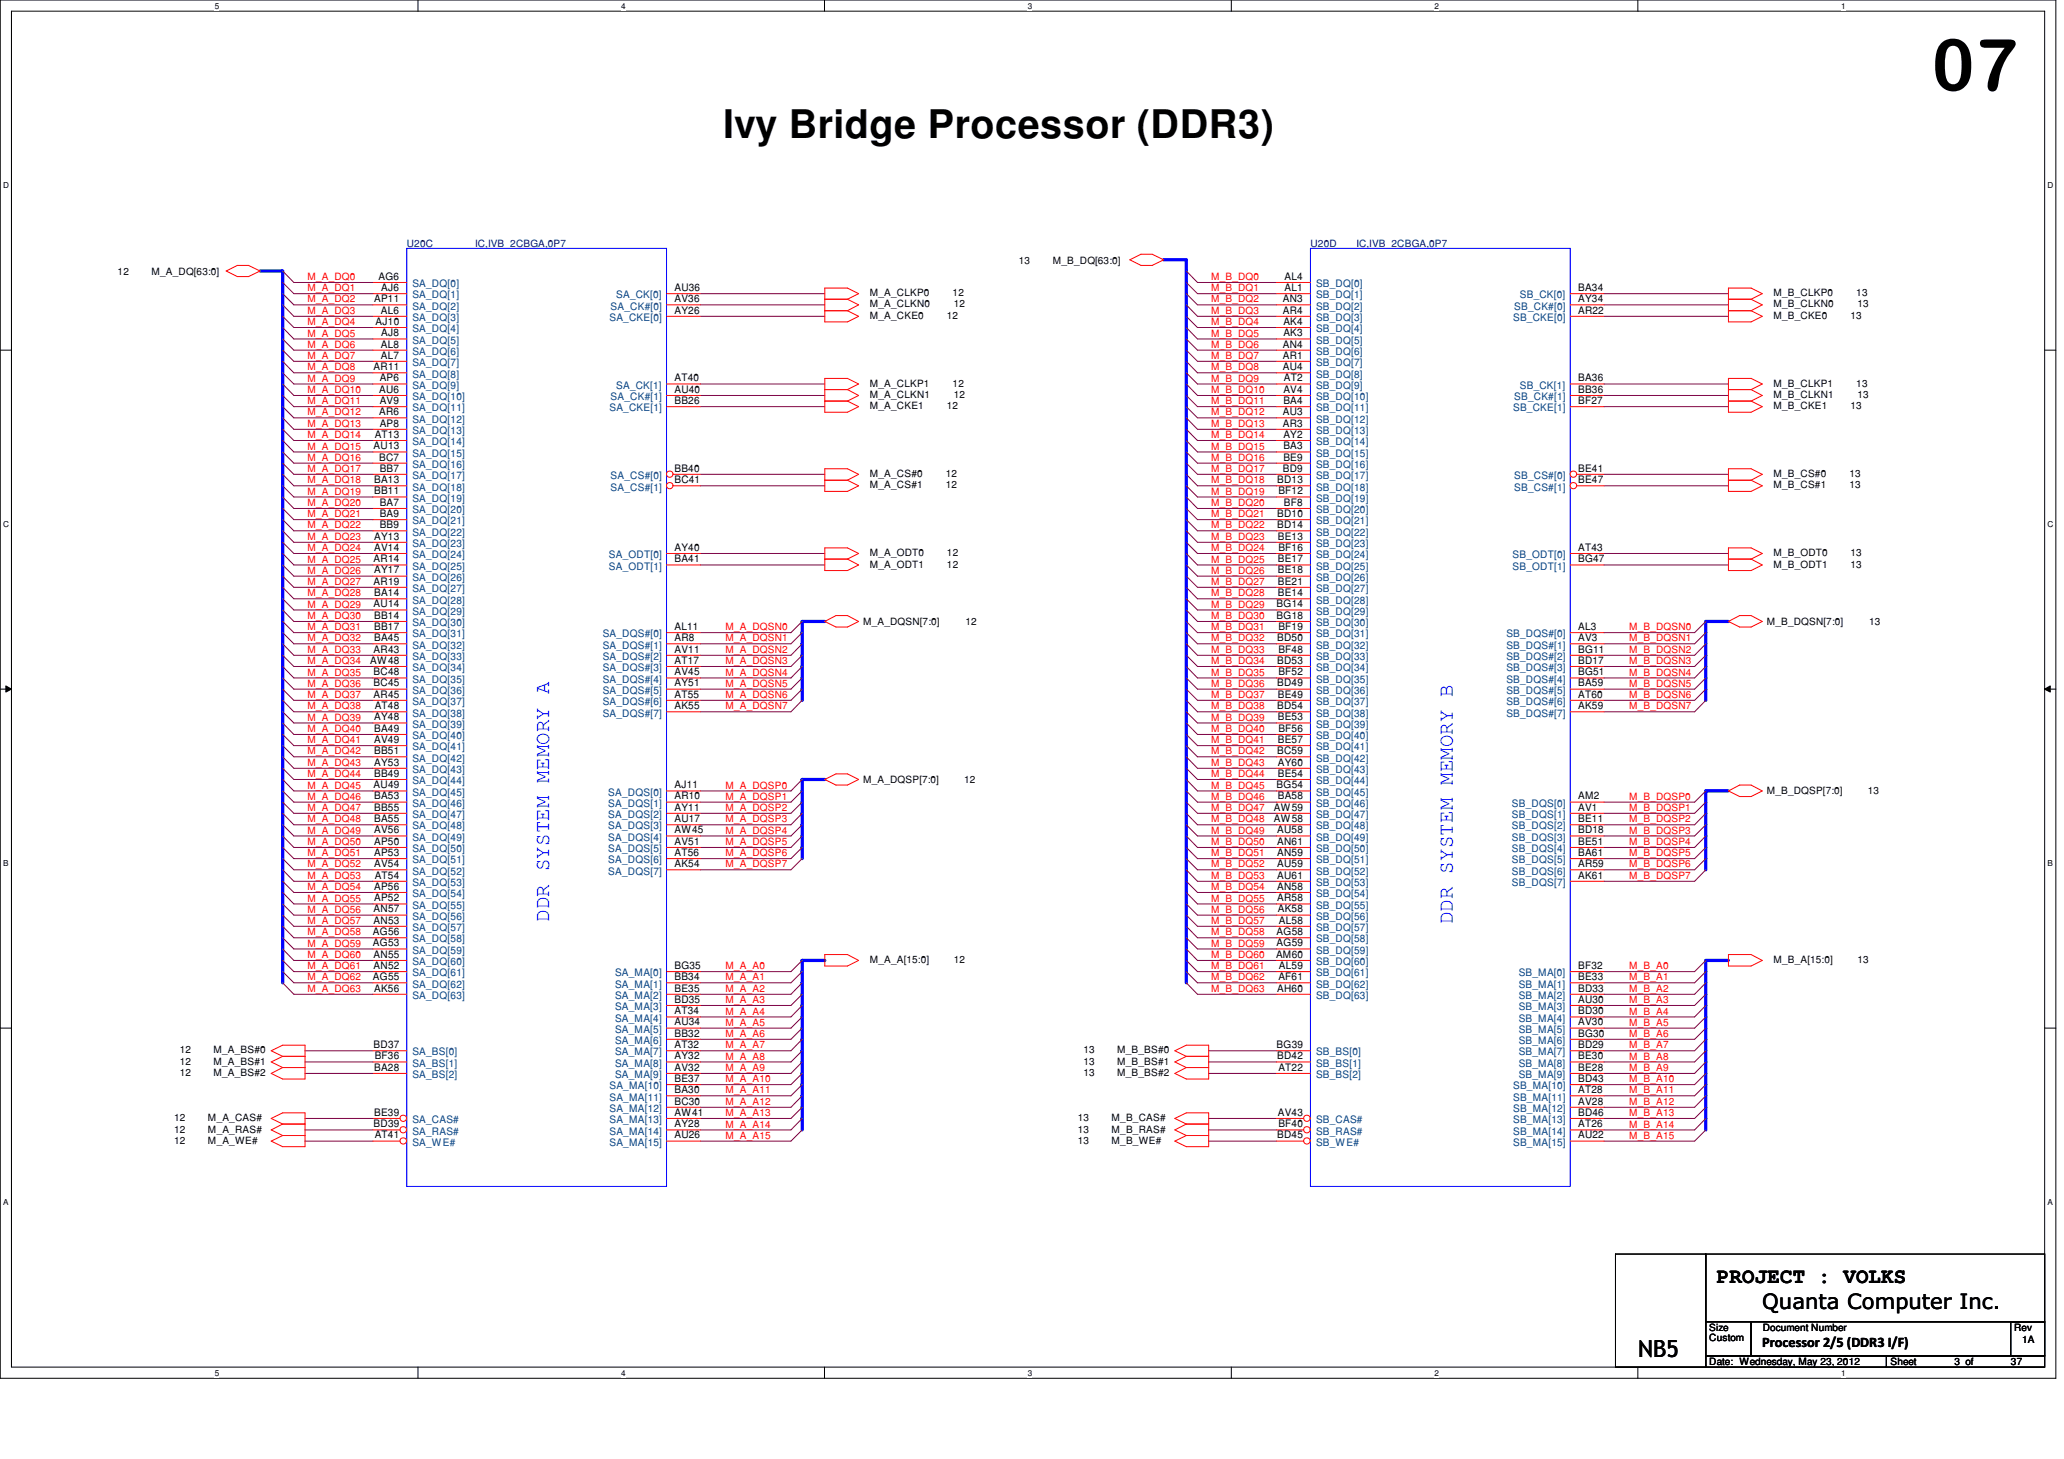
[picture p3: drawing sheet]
<svg xmlns="http://www.w3.org/2000/svg" width="297mm" height="210mm" viewBox="0 0 297 210" stroke-linecap="round" stroke-linejoin="round" font-family="sans-serif">
<defs><g id="words">
<text font-size="10.4" x="278" y="13">07</text>
<text font-size="5.7" x="104.1" y="19.9">Ivy Bridge Processor (DDR3)</text>
<text font-size="3.4" x="235.7" y="195.2">NB5</text>
<g font-size="3" fill="#00f">
<text x="79" y="132.6" transform="rotate(-90 79 132.6)">DDR SYSTEM MEMORY A</text>
<text x="209.1" y="133" transform="rotate(-90 209.1 133)">DDR SYSTEM MEMORY B</text>
</g>
<g font-size="3">
<text x="247.1" y="184.6">PROJECT : VOLKS</text>
<text x="253.6" y="188.3">Quanta Computer Inc.</text>
</g>
<text font-size="2.1" x="253.6" y="193.8">Processor 2/5 (DDR3 I/F)</text>
<g font-size="1.5">
<text x="54.5" y="40.3">AG6</text>
<text x="54.9" y="41.9">AJ6</text>
<text x="97.1" y="41.9">AU36</text>
<text x="184.9" y="40.3">AL4</text>
<text x="184.9" y="41.9">AL1</text>
<text x="227.1" y="41.9">BA34</text>
<text x="53.8" y="43.5">AP11</text>
<text x="54.1" y="46.7">AJ10</text>
<text x="54.8" y="45.1">AL6</text>
<text x="97.1" y="43.5">AV36</text>
<text x="97.1" y="45.1">AY26</text>
<text x="184.6" y="43.5">AN3</text>
<text x="184.6" y="45.1">AR4</text>
<text x="184.7" y="46.7">AK4</text>
<text x="227.1" y="43.5">AY34</text>
<text x="227.1" y="45.1">AR22</text>
<text x="53.8" y="53.3">AR11</text>
<text x="54.8" y="50">AL8</text>
<text x="54.8" y="51.6">AL7</text>
<text x="54.9" y="48.4">AJ8</text>
<text x="184.6" y="50">AN4</text>
<text x="184.6" y="51.6">AR1</text>
<text x="184.6" y="53.3">AU4</text>
<text x="184.7" y="48.4">AK3</text>
<text x="54.6" y="56.5">AU6</text>
<text x="54.6" y="59.7">AR6</text>
<text x="54.6" y="54.9">AP6</text>
<text x="54.6" y="58.1">AV9</text>
<text x="97.1" y="54.9">AT40</text>
<text x="97.1" y="56.5">AU40</text>
<text x="97.1" y="58.1">BB26</text>
<text x="184.6" y="59.7">AU3</text>
<text x="184.7" y="56.5">AV4</text>
<text x="184.7" y="58.1">BA4</text>
<text x="184.8" y="54.9">AT2</text>
<text x="227.1" y="54.9">BA36</text>
<text x="227.1" y="56.5">BB36</text>
<text x="227.1" y="58.1">BF27</text>
<text x="53.8" y="64.6">AU13</text>
<text x="53.9" y="63">AT13</text>
<text x="54.6" y="61.4">AP8</text>
<text x="184.6" y="61.4">AR3</text>
<text x="184.7" y="63">AY2</text>
<text x="184.7" y="64.6">BA3</text>
<text x="53.8" y="69.5">BA13</text>
<text x="53.8" y="71.1">BB11</text>
<text x="54.6" y="66.3">BC7</text>
<text x="54.6" y="67.9">BB7</text>
<text x="97.1" y="67.9">BB40</text>
<text x="97.1" y="69.5">BC41</text>
<text x="183.8" y="69.5">BD13</text>
<text x="184" y="71.1">BF12</text>
<text x="184.6" y="67.9">BD9</text>
<text x="184.7" y="66.3">BE9</text>
<text x="227.1" y="67.9">BE41</text>
<text x="227.1" y="69.5">BE47</text>
<text x="53.8" y="77.6">AY13</text>
<text x="54.6" y="72.8">BA7</text>
<text x="54.6" y="74.4">BA9</text>
<text x="54.6" y="76">BB9</text>
<text x="183.8" y="74.4">BD10</text>
<text x="183.8" y="76">BD14</text>
<text x="183.9" y="77.6">BE13</text>
<text x="184.8" y="72.8">BF8</text>
<text x="53.8" y="80.9">AR14</text>
<text x="53.8" y="79.2">AV14</text>
<text x="53.8" y="82.5">AY17</text>
<text x="97.1" y="79.2">AY40</text>
<text x="97.1" y="80.9">BA41</text>
<text x="183.9" y="80.9">BE17</text>
<text x="183.9" y="82.5">BE18</text>
<text x="184" y="79.2">BF16</text>
<text x="227.1" y="79.2">AT43</text>
<text x="227.1" y="80.9">BG47</text>
<text x="53.8" y="84.1">AR19</text>
<text x="53.8" y="87.4">AU14</text>
<text x="53.8" y="85.8">BA14</text>
<text x="53.8" y="89">BB14</text>
<text x="183.7" y="87.4">BG14</text>
<text x="183.7" y="89">BG18</text>
<text x="183.9" y="84.1">BE21</text>
<text x="183.9" y="85.8">BE14</text>
<text x="53.3" y="95.5">AW48</text>
<text x="53.8" y="93.9">AR43</text>
<text x="53.8" y="90.6">BB17</text>
<text x="53.8" y="92.2">BA45</text>
<text x="97.1" y="90.6">AL11</text>
<text x="97.1" y="92.2">AR8</text>
<text x="97.1" y="93.9">AV11</text>
<text x="97.1" y="95.5">AT17</text>
<text x="183.8" y="92.2">BD50</text>
<text x="183.8" y="95.5">BD53</text>
<text x="184" y="90.6">BF19</text>
<text x="184" y="93.9">BF48</text>
<text x="227.1" y="90.6">AL3</text>
<text x="227.1" y="92.2">AV3</text>
<text x="227.1" y="93.9">BG11</text>
<text x="227.1" y="95.5">BD17</text>
<text x="53.8" y="97.2">BC48</text>
<text x="53.8" y="98.8">BC45</text>
<text x="53.8" y="100.4">AR45</text>
<text x="97.1" y="97.2">AV45</text>
<text x="97.1" y="98.8">AY51</text>
<text x="97.1" y="100.4">AT55</text>
<text x="183.8" y="98.8">BD49</text>
<text x="183.9" y="100.4">BE49</text>
<text x="184" y="97.2">BF52</text>
<text x="227.1" y="97.2">BG51</text>
<text x="227.1" y="98.8">BA59</text>
<text x="227.1" y="100.4">AT60</text>
<text x="53.8" y="103.6">AY48</text>
<text x="53.8" y="105.3">BA49</text>
<text x="53.8" y="106.9">AV49</text>
<text x="53.9" y="102">AT48</text>
<text x="97.1" y="102">AK55</text>
<text x="183.8" y="102">BD54</text>
<text x="183.9" y="103.6">BE53</text>
<text x="183.9" y="106.9">BE57</text>
<text x="184" y="105.3">BF56</text>
<text x="227.1" y="102">AK59</text>
<text x="53.8" y="113.4">AU49</text>
<text x="53.8" y="108.5">BB51</text>
<text x="53.8" y="110.2">AY53</text>
<text x="53.8" y="111.8">BB49</text>
<text x="97.1" y="113.4">AJ11</text>
<text x="183.7" y="113.4">BG54</text>
<text x="183.8" y="108.5">BC59</text>
<text x="183.9" y="110.2">AY60</text>
<text x="183.9" y="111.8">BE54</text>
<text x="53.8" y="115">BA53</text>
<text x="53.8" y="116.6">BB55</text>
<text x="53.8" y="118.3">BA55</text>
<text x="53.8" y="119.9">AV56</text>
<text x="97.1" y="115">AR10</text>
<text x="97.1" y="116.6">AY11</text>
<text x="97.1" y="118.3">AU17</text>
<text x="97.1" y="119.9">AW45</text>
<text x="183.3" y="116.6">AW59</text>
<text x="183.3" y="118.3">AW58</text>
<text x="183.8" y="119.9">AU58</text>
<text x="183.9" y="115">BA58</text>
<text x="227.1" y="115">AM2</text>
<text x="227.1" y="116.6">AV1</text>
<text x="227.1" y="118.3">BE11</text>
<text x="227.1" y="119.9">BD18</text>
<text x="53.8" y="121.5">AP50</text>
<text x="53.8" y="123.1">AP53</text>
<text x="53.8" y="124.8">AV54</text>
<text x="97.1" y="121.5">AV51</text>
<text x="97.1" y="123.1">AT56</text>
<text x="97.1" y="124.8">AK54</text>
<text x="183.8" y="121.5">AN61</text>
<text x="183.8" y="123.1">AN59</text>
<text x="183.8" y="124.8">AU59</text>
<text x="227.1" y="121.5">BE51</text>
<text x="227.1" y="123.1">BA61</text>
<text x="227.1" y="124.8">AR59</text>
<text x="53.8" y="131.3">AN57</text>
<text x="53.8" y="128">AP56</text>
<text x="53.8" y="129.7">AP52</text>
<text x="53.9" y="126.4">AT54</text>
<text x="183.8" y="126.4">AU61</text>
<text x="183.8" y="128">AN58</text>
<text x="183.8" y="129.7">AR58</text>
<text x="183.9" y="131.3">AK58</text>
<text x="227.1" y="126.4">AK61</text>
<text x="53.7" y="134.5">AG56</text>
<text x="53.7" y="136.1">AG53</text>
<text x="53.8" y="132.9">AN53</text>
<text x="53.8" y="137.8">AN55</text>
<text x="183.6" y="137.8">AM60</text>
<text x="183.7" y="134.5">AG58</text>
<text x="183.7" y="136.1">AG59</text>
<text x="184.1" y="132.9">AL58</text>
<text x="53.7" y="141">AG55</text>
<text x="53.8" y="139.4">AN52</text>
<text x="53.8" y="142.7">AK56</text>
<text x="97.1" y="139.4">BG35</text>
<text x="97.1" y="141">BB34</text>
<text x="97.1" y="142.7">BE35</text>
<text x="183.8" y="142.7">AH60</text>
<text x="184" y="141">AF61</text>
<text x="184.1" y="139.4">AL59</text>
<text x="227.1" y="139.4">BF32</text>
<text x="227.1" y="141">BE33</text>
<text x="227.1" y="142.7">BD33</text>
<text x="97.1" y="144.3">BD35</text>
<text x="97.1" y="145.9">AT34</text>
<text x="97.1" y="147.5">AU34</text>
<text x="97.1" y="149.1">BB32</text>
<text x="227.1" y="144.3">AU30</text>
<text x="227.1" y="145.9">BD30</text>
<text x="227.1" y="147.5">AV30</text>
<text x="227.1" y="149.1">BG30</text>
<text x="53.8" y="150.8">BD37</text>
<text x="53.8" y="154.1">BA28</text>
<text x="53.9" y="152.4">BF36</text>
<text x="97.1" y="150.8">AT32</text>
<text x="97.1" y="152.4">AY32</text>
<text x="97.1" y="154.1">AV32</text>
<text x="97.1" y="155.7">BE37</text>
<text x="183.7" y="150.8">BG39</text>
<text x="183.8" y="152.4">BD42</text>
<text x="184" y="154.1">AT22</text>
<text x="227.1" y="150.8">BD29</text>
<text x="227.1" y="152.4">BE30</text>
<text x="227.1" y="154.1">BE28</text>
<text x="227.1" y="155.7">BD43</text>
<text x="53.8" y="160.5">BE39</text>
<text x="97.1" y="157.3">BA30</text>
<text x="97.1" y="158.9">BC30</text>
<text x="97.1" y="160.5">AW41</text>
<text x="183.9" y="160.5">AV43</text>
<text x="227.1" y="157.3">AT28</text>
<text x="227.1" y="158.9">AV28</text>
<text x="227.1" y="160.5">BD46</text>
<text x="53.8" y="162.2">BD39</text>
<text x="53.9" y="163.8">AT41</text>
<text x="97.1" y="162.2">AY28</text>
<text x="97.1" y="163.8">AU26</text>
<text x="183.8" y="163.8">BD45</text>
<text x="184" y="162.2">BF40</text>
<text x="227.1" y="162.2">AT26</text>
<text x="227.1" y="163.8">AU22</text>
</g>
<g font-size="1.5" fill="#003f7f">
<text x="59.3" y="41.3">SA_DQ[0]</text>
<text x="189.4" y="41.3">SB_DQ[0]</text>
<text x="59.3" y="42.9">SA_DQ[1]</text>
<text x="59.3" y="44.5">SA_DQ[2]</text>
<text x="59.3" y="46.2">SA_DQ[3]</text>
<text x="59.3" y="47.8">SA_DQ[4]</text>
<text x="87.7" y="46.2">SA_CKE[0]</text>
<text x="87.9" y="44.5">SA_CK#[0]</text>
<text x="88.7" y="42.9">SA_CK[0]</text>
<text x="189.4" y="42.9">SB_DQ[1]</text>
<text x="189.4" y="44.5">SB_DQ[2]</text>
<text x="189.4" y="46.2">SB_DQ[3]</text>
<text x="189.4" y="47.8">SB_DQ[4]</text>
<text x="217.8" y="46.2">SB_CKE[0]</text>
<text x="217.9" y="44.5">SB_CK#[0]</text>
<text x="218.7" y="42.9">SB_CK[0]</text>
<text x="59.3" y="49.4">SA_DQ[5]</text>
<text x="59.3" y="51.1">SA_DQ[6]</text>
<text x="59.3" y="52.7">SA_DQ[7]</text>
<text x="189.4" y="49.4">SB_DQ[5]</text>
<text x="189.4" y="51.1">SB_DQ[6]</text>
<text x="189.4" y="52.7">SB_DQ[7]</text>
<text x="59.3" y="54.3">SA_DQ[8]</text>
<text x="59.3" y="55.9">SA_DQ[9]</text>
<text x="59.3" y="57.6">SA_DQ[10]</text>
<text x="59.3" y="59.2">SA_DQ[11]</text>
<text x="87.7" y="59.2">SA_CKE[1]</text>
<text x="87.9" y="57.6">SA_CK#[1]</text>
<text x="88.7" y="55.9">SA_CK[1]</text>
<text x="189.4" y="54.3">SB_DQ[8]</text>
<text x="189.4" y="55.9">SB_DQ[9]</text>
<text x="189.4" y="57.6">SB_DQ[10]</text>
<text x="189.4" y="59.2">SB_DQ[11]</text>
<text x="217.8" y="59.2">SB_CKE[1]</text>
<text x="217.9" y="57.6">SB_CK#[1]</text>
<text x="218.7" y="55.9">SB_CK[1]</text>
<text x="59.3" y="60.8">SA_DQ[12]</text>
<text x="59.3" y="62.4">SA_DQ[13]</text>
<text x="59.3" y="64.1">SA_DQ[14]</text>
<text x="59.3" y="65.7">SA_DQ[15]</text>
<text x="189.4" y="60.8">SB_DQ[12]</text>
<text x="189.4" y="62.4">SB_DQ[13]</text>
<text x="189.4" y="64.1">SB_DQ[14]</text>
<text x="189.4" y="65.7">SB_DQ[15]</text>
<text x="59.3" y="67.3">SA_DQ[16]</text>
<text x="59.3" y="68.9">SA_DQ[17]</text>
<text x="59.3" y="70.6">SA_DQ[18]</text>
<text x="87.9" y="68.9">SA_CS#[0]</text>
<text x="87.9" y="70.6">SA_CS#[1]</text>
<text x="189.4" y="67.3">SB_DQ[16]</text>
<text x="189.4" y="68.9">SB_DQ[17]</text>
<text x="189.4" y="70.6">SB_DQ[18]</text>
<text x="217.9" y="68.9">SB_CS#[0]</text>
<text x="217.9" y="70.6">SB_CS#[1]</text>
<text x="59.3" y="72.2">SA_DQ[19]</text>
<text x="59.3" y="73.8">SA_DQ[20]</text>
<text x="59.3" y="75.4">SA_DQ[21]</text>
<text x="59.3" y="77">SA_DQ[22]</text>
<text x="189.4" y="72.2">SB_DQ[19]</text>
<text x="189.4" y="73.8">SB_DQ[20]</text>
<text x="189.4" y="75.4">SB_DQ[21]</text>
<text x="189.4" y="77">SB_DQ[22]</text>
<text x="59.3" y="78.7">SA_DQ[23]</text>
<text x="59.3" y="80.3">SA_DQ[24]</text>
<text x="59.3" y="82">SA_DQ[25]</text>
<text x="59.3" y="83.6">SA_DQ[26]</text>
<text x="87.6" y="80.3">SA_ODT[0]</text>
<text x="87.6" y="82">SA_ODT[1]</text>
<text x="189.4" y="78.7">SB_DQ[23]</text>
<text x="189.4" y="80.3">SB_DQ[24]</text>
<text x="189.4" y="82">SB_DQ[25]</text>
<text x="189.4" y="83.6">SB_DQ[26]</text>
<text x="217.7" y="80.3">SB_ODT[0]</text>
<text x="217.7" y="82">SB_ODT[1]</text>
<text x="59.3" y="85.2">SA_DQ[27]</text>
<text x="59.3" y="86.8">SA_DQ[28]</text>
<text x="59.3" y="88.4">SA_DQ[29]</text>
<text x="189.4" y="85.2">SB_DQ[27]</text>
<text x="189.4" y="86.8">SB_DQ[28]</text>
<text x="189.4" y="88.4">SB_DQ[29]</text>
<text x="59.3" y="90.1">SA_DQ[30]</text>
<text x="59.3" y="91.7">SA_DQ[31]</text>
<text x="59.3" y="93.3">SA_DQ[32]</text>
<text x="59.3" y="95">SA_DQ[33]</text>
<text x="86.7" y="91.7">SA_DQS#[0]</text>
<text x="86.7" y="93.3">SA_DQS#[1]</text>
<text x="86.7" y="95">SA_DQS#[2]</text>
<text x="189.4" y="90.1">SB_DQ[30]</text>
<text x="189.4" y="91.7">SB_DQ[31]</text>
<text x="189.4" y="93.3">SB_DQ[32]</text>
<text x="189.4" y="95">SB_DQ[33]</text>
<text x="216.8" y="91.7">SB_DQS#[0]</text>
<text x="216.8" y="93.3">SB_DQS#[1]</text>
<text x="216.8" y="95">SB_DQS#[2]</text>
<text x="59.3" y="96.6">SA_DQ[34]</text>
<text x="59.3" y="98.2">SA_DQ[35]</text>
<text x="59.3" y="99.8">SA_DQ[36]</text>
<text x="59.3" y="101.4">SA_DQ[37]</text>
<text x="86.7" y="98.2">SA_DQS#[4]</text>
<text x="86.7" y="99.8">SA_DQS#[5]</text>
<text x="86.7" y="101.4">SA_DQS#[6]</text>
<text x="86.7" y="96.6">SA_DQS#[3]</text>
<text x="189.4" y="96.6">SB_DQ[34]</text>
<text x="189.4" y="98.2">SB_DQ[35]</text>
<text x="189.4" y="99.8">SB_DQ[36]</text>
<text x="189.4" y="101.4">SB_DQ[37]</text>
<text x="216.8" y="98.2">SB_DQS#[4]</text>
<text x="216.8" y="99.8">SB_DQS#[5]</text>
<text x="216.8" y="101.4">SB_DQS#[6]</text>
<text x="216.8" y="96.6">SB_DQS#[3]</text>
<text x="59.3" y="103.1">SA_DQ[38]</text>
<text x="59.3" y="104.7">SA_DQ[39]</text>
<text x="59.3" y="106.3">SA_DQ[40]</text>
<text x="59.3" y="108">SA_DQ[41]</text>
<text x="86.7" y="103.1">SA_DQS#[7]</text>
<text x="189.4" y="103.1">SB_DQ[38]</text>
<text x="189.4" y="104.7">SB_DQ[39]</text>
<text x="189.4" y="106.3">SB_DQ[40]</text>
<text x="189.4" y="108">SB_DQ[41]</text>
<text x="216.8" y="103.1">SB_DQS#[7]</text>
<text x="59.3" y="109.6">SA_DQ[42]</text>
<text x="59.3" y="111.2">SA_DQ[43]</text>
<text x="59.3" y="112.8">SA_DQ[44]</text>
<text x="189.4" y="109.6">SB_DQ[42]</text>
<text x="189.4" y="111.2">SB_DQ[43]</text>
<text x="189.4" y="112.8">SB_DQ[44]</text>
<text x="59.3" y="114.5">SA_DQ[45]</text>
<text x="59.3" y="116.1">SA_DQ[46]</text>
<text x="59.3" y="117.7">SA_DQ[47]</text>
<text x="59.3" y="119.3">SA_DQ[48]</text>
<text x="87.5" y="114.5">SA_DQS[0]</text>
<text x="87.5" y="116.1">SA_DQS[1]</text>
<text x="87.5" y="117.7">SA_DQS[2]</text>
<text x="87.5" y="119.3">SA_DQS[3]</text>
<text x="189.4" y="114.5">SB_DQ[45]</text>
<text x="189.4" y="116.1">SB_DQ[46]</text>
<text x="189.4" y="117.7">SB_DQ[47]</text>
<text x="189.4" y="119.3">SB_DQ[48]</text>
<text x="217.6" y="116.1">SB_DQS[0]</text>
<text x="217.6" y="117.7">SB_DQS[1]</text>
<text x="217.6" y="119.3">SB_DQS[2]</text>
<text x="59.3" y="120.9">SA_DQ[49]</text>
<text x="59.3" y="122.6">SA_DQ[50]</text>
<text x="59.3" y="124.2">SA_DQ[51]</text>
<text x="59.3" y="125.8">SA_DQ[52]</text>
<text x="87.5" y="120.9">SA_DQS[4]</text>
<text x="87.5" y="122.6">SA_DQS[5]</text>
<text x="87.5" y="124.2">SA_DQS[6]</text>
<text x="87.5" y="125.8">SA_DQS[7]</text>
<text x="189.4" y="120.9">SB_DQ[49]</text>
<text x="189.4" y="122.6">SB_DQ[50]</text>
<text x="189.4" y="124.2">SB_DQ[51]</text>
<text x="189.4" y="125.8">SB_DQ[52]</text>
<text x="217.6" y="122.6">SB_DQS[4]</text>
<text x="217.6" y="124.2">SB_DQS[5]</text>
<text x="217.6" y="125.8">SB_DQS[6]</text>
<text x="217.6" y="120.9">SB_DQS[3]</text>
<text x="59.3" y="127.5">SA_DQ[53]</text>
<text x="59.3" y="129.1">SA_DQ[54]</text>
<text x="59.3" y="130.7">SA_DQ[55]</text>
<text x="189.4" y="127.5">SB_DQ[53]</text>
<text x="189.4" y="129.1">SB_DQ[54]</text>
<text x="189.4" y="130.7">SB_DQ[55]</text>
<text x="217.6" y="127.5">SB_DQS[7]</text>
<text x="59.3" y="132.3">SA_DQ[56]</text>
<text x="59.3" y="133.9">SA_DQ[57]</text>
<text x="59.3" y="135.6">SA_DQ[58]</text>
<text x="59.3" y="137.2">SA_DQ[59]</text>
<text x="189.4" y="132.3">SB_DQ[56]</text>
<text x="189.4" y="133.9">SB_DQ[57]</text>
<text x="189.4" y="135.6">SB_DQ[58]</text>
<text x="189.4" y="137.2">SB_DQ[59]</text>
<text x="59.3" y="138.9">SA_DQ[60]</text>
<text x="59.3" y="140.5">SA_DQ[61]</text>
<text x="59.3" y="142.1">SA_DQ[62]</text>
<text x="59.3" y="143.7">SA_DQ[63]</text>
<text x="88.5" y="140.5">SA_MA[0]</text>
<text x="88.5" y="142.1">SA_MA[1]</text>
<text x="88.5" y="143.7">SA_MA[2]</text>
<text x="189.4" y="138.9">SB_DQ[60]</text>
<text x="189.4" y="140.5">SB_DQ[61]</text>
<text x="189.4" y="142.1">SB_DQ[62]</text>
<text x="189.4" y="143.7">SB_DQ[63]</text>
<text x="218.6" y="140.5">SB_MA[0]</text>
<text x="218.6" y="142.1">SB_MA[1]</text>
<text x="218.6" y="143.7">SB_MA[2]</text>
<text x="88.5" y="145.3">SA_MA[3]</text>
<text x="88.5" y="147">SA_MA[4]</text>
<text x="88.5" y="148.6">SA_MA[5]</text>
<text x="218.6" y="145.3">SB_MA[3]</text>
<text x="218.6" y="147">SB_MA[4]</text>
<text x="218.6" y="148.6">SB_MA[5]</text>
<text x="59.3" y="151.8">SA_BS[0]</text>
<text x="59.3" y="153.5">SA_BS[1]</text>
<text x="59.3" y="155.1">SA_BS[2]</text>
<text x="88.5" y="150.2">SA_MA[6]</text>
<text x="88.5" y="151.8">SA_MA[7]</text>
<text x="88.5" y="153.5">SA_MA[8]</text>
<text x="88.5" y="155.1">SA_MA[9]</text>
<text x="189.4" y="151.8">SB_BS[0]</text>
<text x="189.4" y="153.5">SB_BS[1]</text>
<text x="189.4" y="155.1">SB_BS[2]</text>
<text x="218.6" y="150.2">SB_MA[6]</text>
<text x="218.6" y="151.8">SB_MA[7]</text>
<text x="218.6" y="153.5">SB_MA[8]</text>
<text x="218.6" y="155.1">SB_MA[9]</text>
<text x="59.3" y="161.6">SA_CAS#</text>
<text x="87.7" y="156.7">SA_MA[10]</text>
<text x="87.7" y="158.3">SA_MA[11]</text>
<text x="87.7" y="160">SA_MA[12]</text>
<text x="87.7" y="161.6">SA_MA[13]</text>
<text x="189.4" y="161.6">SB_CAS#</text>
<text x="217.8" y="156.7">SB_MA[10]</text>
<text x="217.8" y="158.3">SB_MA[11]</text>
<text x="217.8" y="160">SB_MA[12]</text>
<text x="217.8" y="161.6">SB_MA[13]</text>
<text x="59.3" y="163.2">SA_RAS#</text>
<text x="59.3" y="164.8">SA_WE#</text>
<text x="87.7" y="163.2">SA_MA[14]</text>
<text x="87.7" y="164.8">SA_MA[15]</text>
<text x="189.4" y="163.2">SB_RAS#</text>
<text x="189.4" y="164.8">SB_WE#</text>
<text x="217.8" y="163.2">SB_MA[14]</text>
<text x="217.8" y="164.8">SB_MA[15]</text>
</g>
<g font-size="1.4" fill="#00007f">
<text x="58.5" y="35.5">U20C</text>
<text x="68.4" y="35.5">IC,IVB_2CBGA,0P7</text>
<text x="188.6" y="35.5">U20D</text>
<text x="195.2" y="35.5">IC,IVB_2CBGA,0P7</text>
</g>
<g font-size="1.4">
<text x="16.9" y="39.5">12</text>
<text x="21.8" y="39.5">M_A_DQ[63:0]</text>
<text x="146.6" y="37.9">13</text>
<text x="151.5" y="37.9">M_B_DQ[63:0]</text>
<text x="125.2" y="42.6">M_A_CLKP0</text>
<text x="125.2" y="44.2">M_A_CLKN0</text>
<text x="125.2" y="45.9">M_A_CKE0</text>
<text x="136.3" y="45.9">12</text>
<text x="137.1" y="42.6">12</text>
<text x="137.3" y="44.2">12</text>
<text x="255.2" y="44.2">M_B_CLKN0</text>
<text x="255.2" y="45.9">M_B_CKE0</text>
<text x="255.2" y="42.6">M_B_CLKP0</text>
<text x="266.3" y="45.9">13</text>
<text x="267.1" y="42.6">13</text>
<text x="267.3" y="44.2">13</text>
<text x="125.2" y="57.3">M_A_CLKN1</text>
<text x="125.2" y="58.9">M_A_CKE1</text>
<text x="125.2" y="55.6">M_A_CLKP1</text>
<text x="136.3" y="58.9">12</text>
<text x="137.1" y="55.6">12</text>
<text x="137.3" y="57.3">12</text>
<text x="255.2" y="57.3">M_B_CLKN1</text>
<text x="255.2" y="58.9">M_B_CKE1</text>
<text x="255.2" y="55.6">M_B_CLKP1</text>
<text x="266.3" y="58.9">13</text>
<text x="267.1" y="55.6">13</text>
<text x="267.3" y="57.3">13</text>
<text x="125.2" y="68.6">M_A_CS#0</text>
<text x="125.2" y="70.3">M_A_CS#1</text>
<text x="136.1" y="68.6">12</text>
<text x="136.1" y="70.3">12</text>
<text x="255.2" y="68.6">M_B_CS#0</text>
<text x="255.2" y="70.3">M_B_CS#1</text>
<text x="266.2" y="68.6">13</text>
<text x="266.2" y="70.3">13</text>
<text x="125.2" y="80">M_A_ODT0</text>
<text x="125.2" y="81.7">M_A_ODT1</text>
<text x="136.3" y="80">12</text>
<text x="136.3" y="81.7">12</text>
<text x="255.2" y="81.7">M_B_ODT1</text>
<text x="255.2" y="80">M_B_ODT0</text>
<text x="266.3" y="81.7">13</text>
<text x="266.3" y="80">13</text>
<text x="124.2" y="89.9">M_A_DQSN[7:0]</text>
<text x="138.9" y="89.9">12</text>
<text x="254.3" y="89.9">M_B_DQSN[7:0]</text>
<text x="269" y="89.9">13</text>
<text x="124.2" y="112.7">M_A_DQSP[7:0]</text>
<text x="138.8" y="112.7">12</text>
<text x="254.3" y="114.3">M_B_DQSP[7:0]</text>
<text x="268.8" y="114.3">13</text>
<text x="125.2" y="138.6">M_A_A[15:0]</text>
<text x="137.3" y="138.6">12</text>
<text x="255.2" y="138.6">M_B_A[15:0]</text>
<text x="267.3" y="138.6">13</text>
<text x="25.9" y="151.6">12</text>
<text x="25.9" y="153.2">12</text>
<text x="25.9" y="154.8">12</text>
<text x="30.7" y="151.6">M_A_BS#0</text>
<text x="30.7" y="153.2">M_A_BS#1</text>
<text x="30.7" y="154.8">M_A_BS#2</text>
<text x="155.9" y="153.2">13</text>
<text x="155.9" y="154.8">13</text>
<text x="155.9" y="151.6">13</text>
<text x="160.8" y="153.2">M_B_BS#1</text>
<text x="160.8" y="154.8">M_B_BS#2</text>
<text x="160.8" y="151.6">M_B_BS#0</text>
<text x="25.1" y="161.3">12</text>
<text x="29.9" y="161.3">M_A_CAS#</text>
<text x="155.1" y="161.3">13</text>
<text x="160" y="161.3">M_B_CAS#</text>
<text x="25.1" y="164.5">12</text>
<text x="25.1" y="162.9">12</text>
<text x="29.9" y="164.5">M_A_WE#</text>
<text x="29.9" y="162.9">M_A_RAS#</text>
<text x="155.1" y="164.5">13</text>
<text x="155.1" y="162.9">13</text>
<text x="160" y="164.5">M_B_WE#</text>
<text x="160" y="162.9">M_B_RAS#</text>
<text x="246" y="191.5">Size</text>
<text x="253.7" y="191.5">Document Number</text>
<text x="289.9" y="191.5">Rev</text>
<text x="246" y="196.4">Date: Wednesday, May 23, 2012</text>
<text x="246" y="193">Custom</text>
<text x="272.1" y="196.4">Sheet</text>
<text x="281.3" y="196.4">3 of</text>
<text x="289.4" y="196.4">37</text>
<text x="291" y="193.2">1A</text>
</g>
<g font-size="1.4" fill="#f00">
<text x="44.2" y="40.3">M_A_DQ0</text>
<text x="44.2" y="41.9">M_A_DQ1</text>
<text x="174.3" y="40.3">M_B_DQ0</text>
<text x="174.3" y="41.9">M_B_DQ1</text>
<text x="44.2" y="43.5">M_A_DQ2</text>
<text x="44.2" y="45.2">M_A_DQ3</text>
<text x="44.2" y="46.8">M_A_DQ4</text>
<text x="174.3" y="43.5">M_B_DQ2</text>
<text x="174.3" y="45.2">M_B_DQ3</text>
<text x="174.3" y="46.8">M_B_DQ4</text>
<text x="44.2" y="48.4">M_A_DQ5</text>
<text x="44.2" y="50">M_A_DQ6</text>
<text x="44.2" y="51.6">M_A_DQ7</text>
<text x="44.2" y="53.3">M_A_DQ8</text>
<text x="174.3" y="50">M_B_DQ6</text>
<text x="174.3" y="51.6">M_B_DQ7</text>
<text x="174.3" y="48.4">M_B_DQ5</text>
<text x="174.3" y="53.3">M_B_DQ8</text>
<text x="44.2" y="56.6">M_A_DQ10</text>
<text x="44.2" y="58.2">M_A_DQ11</text>
<text x="44.2" y="59.8">M_A_DQ12</text>
<text x="44.2" y="54.9">M_A_DQ9</text>
<text x="174.3" y="56.6">M_B_DQ10</text>
<text x="174.3" y="58.2">M_B_DQ11</text>
<text x="174.3" y="59.8">M_B_DQ12</text>
<text x="174.3" y="54.9">M_B_DQ9</text>
<text x="44.2" y="61.4">M_A_DQ13</text>
<text x="44.2" y="63">M_A_DQ14</text>
<text x="44.2" y="64.7">M_A_DQ15</text>
<text x="174.3" y="61.4">M_B_DQ13</text>
<text x="174.3" y="64.7">M_B_DQ15</text>
<text x="174.3" y="63">M_B_DQ14</text>
<text x="44.2" y="69.6">M_A_DQ18</text>
<text x="44.2" y="71.2">M_A_DQ19</text>
<text x="44.2" y="66.3">M_A_DQ16</text>
<text x="44.2" y="67.9">M_A_DQ17</text>
<text x="174.3" y="69.6">M_B_DQ18</text>
<text x="174.3" y="71.2">M_B_DQ19</text>
<text x="174.3" y="66.3">M_B_DQ16</text>
<text x="174.3" y="67.9">M_B_DQ17</text>
<text x="44.2" y="74.4">M_A_DQ21</text>
<text x="44.2" y="72.8">M_A_DQ20</text>
<text x="44.2" y="76">M_A_DQ22</text>
<text x="44.2" y="77.7">M_A_DQ23</text>
<text x="174.3" y="74.4">M_B_DQ21</text>
<text x="174.3" y="72.8">M_B_DQ20</text>
<text x="174.3" y="77.7">M_B_DQ23</text>
<text x="174.3" y="76">M_B_DQ22</text>
<text x="44.2" y="79.3">M_A_DQ24</text>
<text x="44.2" y="82.6">M_A_DQ26</text>
<text x="44.2" y="80.9">M_A_DQ25</text>
<text x="174.3" y="80.9">M_B_DQ25</text>
<text x="174.3" y="79.3">M_B_DQ24</text>
<text x="174.3" y="82.6">M_B_DQ26</text>
<text x="44.2" y="89.1">M_A_DQ30</text>
<text x="44.2" y="85.8">M_A_DQ28</text>
<text x="44.2" y="87.4">M_A_DQ29</text>
<text x="44.2" y="84.2">M_A_DQ27</text>
<text x="174.3" y="89.1">M_B_DQ30</text>
<text x="174.3" y="85.8">M_B_DQ28</text>
<text x="174.3" y="87.4">M_B_DQ29</text>
<text x="174.3" y="84.2">M_B_DQ27</text>
<text x="44.2" y="90.7">M_A_DQ31</text>
<text x="44.2" y="95.5">M_A_DQ34</text>
<text x="44.2" y="92.3">M_A_DQ32</text>
<text x="44.2" y="93.9">M_A_DQ33</text>
<text x="104.4" y="92.3">M_A_DQSN1</text>
<text x="104.4" y="90.7">M_A_DQSN0</text>
<text x="104.4" y="95.5">M_A_DQSN3</text>
<text x="104.4" y="93.9">M_A_DQSN2</text>
<text x="174.3" y="95.5">M_B_DQ34</text>
<text x="174.3" y="92.3">M_B_DQ32</text>
<text x="174.3" y="93.9">M_B_DQ33</text>
<text x="174.3" y="90.7">M_B_DQ31</text>
<text x="234.4" y="92.3">M_B_DQSN1</text>
<text x="234.4" y="90.7">M_B_DQSN0</text>
<text x="234.4" y="95.5">M_B_DQSN3</text>
<text x="234.4" y="93.9">M_B_DQSN2</text>
<text x="44.2" y="97.2">M_A_DQ35</text>
<text x="44.2" y="100.4">M_A_DQ37</text>
<text x="44.2" y="98.8">M_A_DQ36</text>
<text x="104.4" y="98.8">M_A_DQSN5</text>
<text x="104.4" y="100.4">M_A_DQSN6</text>
<text x="104.4" y="97.2">M_A_DQSN4</text>
<text x="174.3" y="97.2">M_B_DQ35</text>
<text x="174.3" y="100.4">M_B_DQ37</text>
<text x="174.3" y="98.8">M_B_DQ36</text>
<text x="234.4" y="98.8">M_B_DQSN5</text>
<text x="234.4" y="100.4">M_B_DQSN6</text>
<text x="234.4" y="97.2">M_B_DQSN4</text>
<text x="44.2" y="102.1">M_A_DQ38</text>
<text x="44.2" y="103.7">M_A_DQ39</text>
<text x="44.2" y="105.3">M_A_DQ40</text>
<text x="44.2" y="106.9">M_A_DQ41</text>
<text x="104.4" y="102.1">M_A_DQSN7</text>
<text x="174.3" y="103.7">M_B_DQ39</text>
<text x="174.3" y="102.1">M_B_DQ38</text>
<text x="174.3" y="106.9">M_B_DQ41</text>
<text x="174.3" y="105.3">M_B_DQ40</text>
<text x="234.4" y="102.1">M_B_DQSN7</text>
<text x="44.2" y="111.8">M_A_DQ44</text>
<text x="44.2" y="113.5">M_A_DQ45</text>
<text x="44.2" y="110.2">M_A_DQ43</text>
<text x="44.2" y="108.5">M_A_DQ42</text>
<text x="104.4" y="113.5">M_A_DQSP0</text>
<text x="174.3" y="111.8">M_B_DQ44</text>
<text x="174.3" y="113.5">M_B_DQ45</text>
<text x="174.3" y="110.2">M_B_DQ43</text>
<text x="174.3" y="108.5">M_B_DQ42</text>
<text x="44.2" y="116.7">M_A_DQ47</text>
<text x="44.2" y="115.1">M_A_DQ46</text>
<text x="44.2" y="119.9">M_A_DQ49</text>
<text x="44.2" y="118.3">M_A_DQ48</text>
<text x="104.4" y="115.1">M_A_DQSP1</text>
<text x="104.4" y="116.7">M_A_DQSP2</text>
<text x="104.4" y="118.3">M_A_DQSP3</text>
<text x="104.4" y="119.9">M_A_DQSP4</text>
<text x="174.3" y="115.1">M_B_DQ46</text>
<text x="174.3" y="116.7">M_B_DQ47</text>
<text x="174.3" y="118.3">M_B_DQ48</text>
<text x="174.3" y="119.9">M_B_DQ49</text>
<text x="234.4" y="116.7">M_B_DQSP1</text>
<text x="234.4" y="115.1">M_B_DQSP0</text>
<text x="234.4" y="119.9">M_B_DQSP3</text>
<text x="234.4" y="118.3">M_B_DQSP2</text>
<text x="44.2" y="124.8">M_A_DQ52</text>
<text x="44.2" y="123.2">M_A_DQ51</text>
<text x="44.2" y="121.6">M_A_DQ50</text>
<text x="104.4" y="123.2">M_A_DQSP6</text>
<text x="104.4" y="121.6">M_A_DQSP5</text>
<text x="104.4" y="124.8">M_A_DQSP7</text>
<text x="174.3" y="123.2">M_B_DQ51</text>
<text x="174.3" y="121.6">M_B_DQ50</text>
<text x="174.3" y="124.8">M_B_DQ52</text>
<text x="234.4" y="123.2">M_B_DQSP5</text>
<text x="234.4" y="124.8">M_B_DQSP6</text>
<text x="234.4" y="121.6">M_B_DQSP4</text>
<text x="44.2" y="128.1">M_A_DQ54</text>
<text x="44.2" y="126.4">M_A_DQ53</text>
<text x="44.2" y="131.3">M_A_DQ56</text>
<text x="44.2" y="129.7">M_A_DQ55</text>
<text x="174.3" y="126.4">M_B_DQ53</text>
<text x="174.3" y="131.3">M_B_DQ56</text>
<text x="174.3" y="128.1">M_B_DQ54</text>
<text x="174.3" y="129.7">M_B_DQ55</text>
<text x="234.4" y="126.4">M_B_DQSP7</text>
<text x="44.2" y="134.6">M_A_DQ58</text>
<text x="44.2" y="136.2">M_A_DQ59</text>
<text x="44.2" y="137.8">M_A_DQ60</text>
<text x="44.2" y="132.9">M_A_DQ57</text>
<text x="174.3" y="132.9">M_B_DQ57</text>
<text x="174.3" y="134.6">M_B_DQ58</text>
<text x="174.3" y="136.2">M_B_DQ59</text>
<text x="174.3" y="137.8">M_B_DQ60</text>
<text x="44.2" y="139.4">M_A_DQ61</text>
<text x="44.2" y="141.1">M_A_DQ62</text>
<text x="44.2" y="142.7">M_A_DQ63</text>
<text x="104.4" y="139.4">M_A_A0</text>
<text x="104.4" y="141.1">M_A_A1</text>
<text x="104.4" y="142.7">M_A_A2</text>
<text x="174.3" y="142.7">M_B_DQ63</text>
<text x="174.3" y="141.1">M_B_DQ62</text>
<text x="174.3" y="139.4">M_B_DQ61</text>
<text x="234.4" y="141.1">M_B_A1</text>
<text x="234.4" y="142.7">M_B_A2</text>
<text x="234.4" y="139.4">M_B_A0</text>
<text x="104.4" y="144.3">M_A_A3</text>
<text x="104.4" y="147.6">M_A_A5</text>
<text x="104.4" y="149.2">M_A_A6</text>
<text x="104.4" y="146">M_A_A4</text>
<text x="234.4" y="144.3">M_B_A3</text>
<text x="234.4" y="147.6">M_B_A5</text>
<text x="234.4" y="149.2">M_B_A6</text>
<text x="234.4" y="146">M_B_A4</text>
<text x="104.4" y="150.8">M_A_A7</text>
<text x="104.4" y="154.1">M_A_A9</text>
<text x="104.4" y="155.7">M_A_A10</text>
<text x="104.4" y="152.4">M_A_A8</text>
<text x="234.4" y="154.1">M_B_A9</text>
<text x="234.4" y="155.7">M_B_A10</text>
<text x="234.4" y="152.4">M_B_A8</text>
<text x="234.4" y="150.8">M_B_A7</text>
<text x="104.4" y="157.3">M_A_A11</text>
<text x="104.4" y="159">M_A_A12</text>
<text x="104.4" y="160.6">M_A_A13</text>
<text x="234.4" y="157.3">M_B_A11</text>
<text x="234.4" y="159">M_B_A12</text>
<text x="234.4" y="160.6">M_B_A13</text>
<text x="104.4" y="163.8">M_A_A15</text>
<text x="104.4" y="162.2">M_A_A14</text>
<text x="234.4" y="163.8">M_B_A15</text>
<text x="234.4" y="162.2">M_B_A14</text>
</g>
<g font-size="1.2">
<text x="30.9" y="1.2">5</text>
<text x="89.4" y="1.2">4</text>
<text x="147.9" y="1.2">3</text>
<text x="206.5" y="1.2">2</text>
<text x="265" y="1.2">1</text>
<text x=".5" y="27.1">D</text>
<text x="294.7" y="27.1">D</text>
<text x=".5" y="75.8">C</text>
<text x="294.7" y="75.8">C</text>
<text x=".5" y="124.6">B</text>
<text x="294.7" y="124.6">B</text>
<text x=".5" y="173.3">A</text>
<text x="294.7" y="173.3">A</text>
<text x="30.9" y="197.9">5</text>
<text x="89.4" y="197.9">4</text>
<text x="147.9" y="197.9">3</text>
<text x="206.5" y="197.9">2</text>
<text x="265" y="197.9">1</text>
</g>
</g></defs>
<path d="M0 0h295.9v198.3h-295.9zM1.6 1.6h292.7v195.1h-292.7z" fill="none" stroke="#000" stroke-width=".14"/>
<g fill="#fff">
<path d="M30.9 .2h.6v1.3h-.6z"/>
<path d="M30.9 196.8h.6v1.4h-.6z"/>
</g>
<path d="M60.2 0v1.6M60.2 196.7v1.6" fill="none" stroke="#000" stroke-width=".14"/>
<g fill="#fff">
<path d="M89.4 .2h.6v1.3h-.6z"/>
<path d="M89.4 196.8h.6v1.4h-.6z"/>
</g>
<path d="M118.7 0v1.6M118.7 196.7v1.6" fill="none" stroke="#000" stroke-width=".14"/>
<g fill="#fff">
<path d="M147.9 .2h.6v1.3h-.6z"/>
<path d="M147.9 196.8h.6v1.4h-.6z"/>
</g>
<path d="M177.2 0v1.6M177.2 196.7v1.6" fill="none" stroke="#000" stroke-width=".14"/>
<g fill="#fff">
<path d="M206.5 .2h.5v1.3h-.5z"/>
<path d="M206.5 196.8h.5v1.4h-.5z"/>
</g>
<path d="M235.7 0v1.6M235.7 196.7v1.6" fill="none" stroke="#000" stroke-width=".14"/>
<g fill="#fff">
<path d="M265 .2h.6v1.3h-.6z"/>
<path d="M265 196.8h.6v1.4h-.6z"/>
<path d="M.5 26h.8v1.3h-.8z"/>
<path d="M294.7 26h.8v1.3h-.8z"/>
<path d="M.5 74.8h.8v1.3h-.8z"/>
<path d="M294.7 74.8h.8v1.3h-.8z"/>
</g>
<path d="M0 50.4h1.6M294.3 50.4h1.6" fill="none" stroke="#000" stroke-width=".14"/>
<g fill="#fff">
<path d="M.5 123.5h.7v1.3h-.7z"/>
<path d="M294.7 123.5h.7v1.3h-.7z"/>
</g>
<path d="M0 99.1h1.6M.8 98.7l.8 .4-.8 .5zM294.3 99.1l.8-.4v.9zM294.3 99.1h1.6" fill="none" stroke="#000" stroke-width=".14"/>
<path d="M.8 98.7l.8 .4-.8 .5zM294.3 99.1l.8-.4v.9z" fill="#000"/>
<g fill="#fff">
<path d="M.5 172.3h.7v1.3h-.7z"/>
<path d="M294.7 172.3h.7v1.3h-.7z"/>
</g>
<path d="M0 147.9h1.6M294.3 147.9h1.6M232.5 180.4h13v16.3h-13zM245.5 180.4h48.8v9.8h-48.8zM245.5 190.2h6.5v4.9h-6.5zM245.5 195.1h26v1.6h-26zM252 190.2h42.3v4.9h-42.3zM271.5 195.1h22.8v1.6h-22.8zM289.4 190.2h4.9v4.9h-4.9z" fill="none" stroke="#000" stroke-width=".14"/>
<g fill="none" stroke="#7f003f" stroke-width=".14">
<path d="M40.7 39l1.6 1.6h11.4M170.7 39l1.6 1.6h11.4M40.7 42.2l1.6 1.7h11.4M40.7 43.9l1.6 1.6h11.4M40.7 48.8l1.6 1.6h11.4M40.7 50.4l1.6 1.6h11.4M40.7 45.5l1.6 1.6h11.4M40.7 47.1l1.6 1.7h11.4M40.7 55.2l1.6 1.7h11.4M40.7 56.9l1.6 1.6h11.4M40.7 58.5l1.6 1.6h11.4M40.7 52l1.6 1.6h11.4"/>
<path d="M40.7 53.6l1.6 1.6h11.4M40.7 40.6l1.6 1.6h11.4M100.8 43.9h17.9M100.8 45.5h17.9M100.8 56.9h17.9M100.8 58.5h17.9M100.8 55.2h17.9M100.8 42.2h17.9M170.7 42.2l1.6 1.7h11.4M170.7 43.9l1.6 1.6h11.4M170.7 48.8l1.6 1.6h11.4M170.7 50.4l1.6 1.6h11.4"/>
<path d="M170.7 45.5l1.6 1.6h11.4M170.7 47.1l1.6 1.7h11.4M170.7 55.2l1.6 1.7h11.4M170.7 56.9l1.6 1.6h11.4M170.7 58.5l1.6 1.6h11.4M170.7 52l1.6 1.6h11.4M170.7 53.6l1.6 1.6h11.4M170.7 40.6l1.6 1.6h11.4M230.8 43.9h17.9M230.8 45.5h17.9M230.8 56.9h17.9M230.8 58.5h17.9"/>
<path d="M230.8 55.2h17.9M230.8 42.2h17.9M40.7 60.1l1.6 1.7h11.4M40.7 63.4l1.6 1.6h11.4M40.7 61.8l1.6 1.6h11.4M40.7 68.2l1.6 1.7h11.4M40.7 69.9l1.6 1.6h11.4M40.7 73.2l1.6 1.6h11.4M40.7 71.5l1.6 1.7h11.4M40.7 76.4l1.6 1.6h11.4M40.7 74.8l1.6 1.6h11.4M40.7 65l1.6 1.6h11.4"/>
<path d="M40.7 79.6l1.6 1.7h11.4M40.7 78l1.6 1.6h11.4M40.7 66.6l1.6 1.6h11.4M100.8 69.9h17.9M100.8 79.6h17.9M100.8 68.2h17.9M170.7 60.1l1.6 1.7h11.4M170.7 63.4l1.6 1.6h11.4M170.7 61.8l1.6 1.6h11.4M170.7 68.2l1.6 1.7h11.4M170.7 69.9l1.6 1.6h11.4M170.7 73.2l1.6 1.6h11.4"/>
<path d="M170.7 71.5l1.6 1.7h11.4M170.7 76.4l1.6 1.6h11.4M170.7 74.8l1.6 1.6h11.4M170.7 65l1.6 1.6h11.4M170.7 79.6l1.6 1.7h11.4M170.7 78l1.6 1.6h11.4M170.7 66.6l1.6 1.6h11.4M230.8 69.9h17.9M230.8 79.6h17.9M230.8 68.2h17.9M40.7 91l1.6 1.6h11.4M40.7 89.4l1.6 1.6h11.4"/>
<path d="M40.7 94.3l1.6 1.6h11.4M40.7 92.6l1.6 1.7h11.4M40.7 97.5l1.6 1.6h11.4M40.7 99.1l1.6 1.7h11.4M40.7 95.9l1.6 1.6h11.4M40.7 87.8l1.6 1.6h11.4M40.7 84.5l1.6 1.6h11.4M40.7 86.1l1.6 1.7h11.4M40.7 82.9l1.6 1.6h11.4M40.7 81.3l1.6 1.6h11.4M100.8 81.3h17.9M115.4 91l-1.6 1.6h-13"/>
<path d="M115.4 89.4l-1.6 1.6h-13M115.4 94.3l-1.6 1.6h-13M115.4 92.6l-1.6 1.7h-13M115.4 97.5l-1.6 1.6h-13M115.4 99.1l-1.6 1.7h-13M115.4 95.9l-1.6 1.6h-13M170.7 91l1.6 1.6h11.4M170.7 89.4l1.6 1.6h11.4M170.7 94.3l1.6 1.6h11.4M170.7 92.6l1.6 1.7h11.4M170.7 97.5l1.6 1.6h11.4M170.7 99.1l1.6 1.7h11.4"/>
<path d="M170.7 95.9l1.6 1.6h11.4M170.7 87.8l1.6 1.6h11.4M170.7 84.5l1.6 1.6h11.4M170.7 86.1l1.6 1.7h11.4M170.7 82.9l1.6 1.6h11.4M170.7 81.3l1.6 1.6h11.4M230.8 81.3h17.9M245.5 91l-1.6 1.6h-13.1M245.5 89.4l-1.6 1.6h-13.1M245.5 94.3l-1.6 1.6h-13.1M245.5 92.6l-1.6 1.7h-13.1M245.5 97.5l-1.6 1.6h-13.1"/>
<path d="M245.5 99.1l-1.6 1.7h-13.1M245.5 95.9l-1.6 1.6h-13.1M40.7 100.8l1.6 1.6h11.4M40.7 102.4l1.6 1.6h11.4M40.7 105.7l1.6 1.6h11.4M40.7 104l1.6 1.7h11.4M40.7 113.8l1.6 1.6h11.4M40.7 115.4l1.6 1.6h11.4M40.7 110.5l1.6 1.6h11.4M40.7 112.1l1.6 1.7h11.4M40.7 108.9l1.6 1.6h11.4M40.7 107.3l1.6 1.6h11.4"/>
<path d="M40.7 117l1.6 1.7h11.4M40.7 118.7l1.6 1.6h11.4M115.4 100.8l-1.6 1.6h-13M115.4 113.8l-1.6 1.6h-13M115.4 115.4l-1.6 1.6h-13M115.4 112.1l-1.6 1.7h-13M115.4 117l-1.6 1.7h-13M115.4 118.7l-1.6 1.6h-13M170.7 100.8l1.6 1.6h11.4M170.7 102.4l1.6 1.6h11.4M170.7 105.7l1.6 1.6h11.4M170.7 104l1.6 1.7h11.4"/>
<path d="M170.7 113.8l1.6 1.6h11.4M170.7 115.4l1.6 1.6h11.4M170.7 110.5l1.6 1.6h11.4M170.7 112.1l1.6 1.7h11.4M170.7 108.9l1.6 1.6h11.4M170.7 107.3l1.6 1.6h11.4M170.7 117l1.6 1.7h11.4M170.7 118.7l1.6 1.6h11.4M245.5 100.8l-1.6 1.6h-13.1M245.5 113.8l-1.6 1.6h-13.1M245.5 115.4l-1.6 1.6h-13.1M245.5 117l-1.6 1.7h-13.1"/>
<path d="M245.5 118.7l-1.6 1.6h-13.1M40.7 125.1l1.6 1.7h11.4M40.7 121.9l1.6 1.6h11.4M40.7 120.3l1.6 1.6h11.4M40.7 139.8l1.6 1.6h11.4M40.7 130l1.6 1.7h11.4M40.7 131.7l1.6 1.6h11.4M40.7 126.8l1.6 1.6h11.4M40.7 128.4l1.6 1.6h11.4M40.7 123.5l1.6 1.6h11.4M40.7 133.3l1.6 1.6h11.4M40.7 134.9l1.6 1.6h11.4"/>
<path d="M40.7 138.2l1.6 1.6h11.4M40.7 136.5l1.6 1.7h11.4M115.4 121.9l-1.6 1.6h-13M115.4 120.3l-1.6 1.6h-13M115.4 139.8l-1.6 1.6h-13M115.4 123.5l-1.6 1.6h-13M115.4 138.2l-1.6 1.6h-13M170.7 125.1l1.6 1.7h11.4M170.7 121.9l1.6 1.6h11.4M170.7 120.3l1.6 1.6h11.4M170.7 139.8l1.6 1.6h11.4M170.7 130l1.6 1.7h11.4"/>
<path d="M170.7 131.7l1.6 1.6h11.4M170.7 126.8l1.6 1.6h11.4M170.7 128.4l1.6 1.6h11.4M170.7 123.5l1.6 1.6h11.4M170.7 133.3l1.6 1.6h11.4M170.7 134.9l1.6 1.6h11.4M170.7 138.2l1.6 1.6h11.4M170.7 136.5l1.6 1.7h11.4M245.5 125.1l-1.6 1.7h-13.1M245.5 121.9l-1.6 1.6h-13.1M245.5 120.3l-1.6 1.6h-13.1M245.5 139.8l-1.6 1.6h-13.1"/>
<path d="M245.5 123.5l-1.6 1.6h-13.1M245.5 138.2l-1.6 1.6h-13.1M40.7 141.4l1.6 1.6h11.4M43.9 154.4h9.8M43.9 151.2h9.8M43.9 152.8h9.8M115.4 141.4l-1.6 1.6h-13M115.4 152.8l-1.6 1.6h-13M115.4 149.5l-1.6 1.7h-13M115.4 151.2l-1.6 1.6h-13M115.4 159.3l-1.6 1.6h-13M115.4 143l-1.6 1.7h-13"/>
<path d="M115.4 146.3l-1.6 1.6h-13M115.4 147.9l-1.6 1.6h-13M115.4 144.7l-1.6 1.6h-13M115.4 154.4l-1.6 1.6h-13M115.4 156l-1.6 1.6h-13M115.4 157.6l-1.6 1.7h-13M170.7 141.4l1.6 1.6h11.4M173.9 154.4h9.8M173.9 151.2h9.8M173.9 152.8h9.8M245.5 141.4l-1.6 1.6h-13.1M245.5 152.8l-1.6 1.6h-13.1"/>
<path d="M245.5 149.5l-1.6 1.7h-13.1M245.5 151.2l-1.6 1.6h-13.1M245.5 159.3l-1.6 1.6h-13.1M245.5 143l-1.6 1.7h-13.1M245.5 146.3l-1.6 1.6h-13.1M245.5 147.9l-1.6 1.6h-13.1M245.5 144.7l-1.6 1.6h-13.1M245.5 154.4l-1.6 1.6h-13.1M245.5 156l-1.6 1.6h-13.1M245.5 157.6l-1.6 1.7h-13.1M43.9 164.2h9.8M43.9 162.6h9.8"/>
<path d="M43.9 160.9h9.8M115.4 162.6l-1.6 1.6h-13M115.4 160.9l-1.6 1.7h-13M173.9 164.2h9.8M173.9 162.6h9.8M173.9 160.9h9.8M245.5 162.6l-1.6 1.6h-13.1M245.5 160.9l-1.6 1.7h-13.1"/>
</g>
<path d="M37.4 39h3.3v102.4M167.5 37.4h3.2v104M118.7 89.4h-3.3v11.4M248.7 89.4h-3.2v11.4M118.7 112.1h-3.3v11.4M248.7 113.8h-3.2v11.3M118.7 138.2h-3.3v24.4M248.7 138.2h-3.2v24.4" fill="none" stroke="#00f" stroke-width=".47"/>
<g fill="none" stroke="#f00" stroke-width=".14">
<path d="M32.6 39l1.6-.8h1.6l1.6 .8-1.6 .8h-1.6zM162.6 37.4l1.6-.8h1.6l1.7 .8-1.7 .8h-1.6zM118.7 43.1h3.3M118.7 44.7h3.3M118.7 57.7h3.3M118.7 56h3.3M122 43.1l1.6-.9-1.6-.8h-3.3v4.9h3.3l1.6-.8-1.6-.8M122 56l1.6-.8-1.6-.8h-3.3v4.9h3.3l1.6-.8-1.6-.8M122 43.1l1.6 .8-1.6 .8M122 56l1.6 .9-1.6 .8M183.7 42.2h4.9M183.7 55.2h4.9"/>
<path d="M183.7 43.9h4.9M183.7 56.9h4.9M183.7 45.5h4.9M183.7 58.5h4.9M183.7 40.6h4.9M183.7 47.1h4.9M183.7 48.8h4.9M183.7 50.4h4.9M183.7 52h4.9M183.7 53.6h4.9M226 42.2h4.8M226 55.2h4.8"/>
<path d="M226 43.9h4.8M226 56.9h4.8M226 45.5h4.8M226 58.5h4.8M248.7 43.1h3.3M248.7 44.7h3.3M248.7 57.7h3.3M248.7 56h3.3M252 43.1l1.6-.9-1.6-.8h-3.3v4.9h3.3l1.6-.8-1.6-.8M252 56l1.6-.8-1.6-.8h-3.3v4.9h3.3l1.6-.8-1.6-.8M252 43.1l1.6 .8-1.6 .8M252 56l1.6 .9-1.6 .8"/>
<path d="M118.7 67.4h3.3l1.6 .8-1.6 .9 1.6 .8-1.6 .8h-3.3zM118.7 78.8h3.3l1.6 .8-1.6 .8 1.6 .9-1.6 .8h-3.3zM118.7 69.1h3.3M183.7 79.6h4.9M183.7 60.1h4.9M183.7 61.8h4.9M183.7 63.4h4.9M183.7 65h4.9M183.7 66.6h4.9M183.7 68.2h4.9M183.7 69.9h4.9M183.7 71.5h4.9"/>
<path d="M183.7 73.2h4.9M183.7 74.8h4.9M183.7 76.4h4.9M183.7 78h4.9M226 79.6h4.8M248.7 78.8h3.3l1.6 .8-1.6 .8 1.6 .9-1.6 .8h-3.3zM248.7 67.4h3.3l1.6 .8-1.6 .9 1.6 .8-1.6 .8h-3.3zM248.7 69.1h3.3M118.7 89.4l1.6-.8h1.7l1.6 .8-1.6 .8h-1.7zM118.7 80.4h3.3M183.7 81.3h4.9M183.7 97.5h4.9"/>
<path d="M183.7 99.1h4.9M183.7 91h4.9M183.7 92.6h4.9M183.7 94.3h4.9M183.7 95.9h4.9M183.7 82.9h4.9M183.7 84.5h4.9M183.7 86.1h4.9M183.7 87.8h4.9M183.7 89.4h4.9M226 81.3h4.8M226 97.5h4.8"/>
<path d="M226 99.1h4.8M226 91h4.8M226 92.6h4.8M226 94.3h4.8M226 95.9h4.8M248.7 89.4l1.7-.8h1.6l1.6 .8-1.6 .8h-1.6zM248.7 80.4h3.3M118.7 112.1l1.6-.8h1.7l1.6 .8-1.6 .8h-1.7zM183.7 100.8h4.9M183.7 102.4h4.9M183.7 115.4h4.9M183.7 117h4.9"/>
<path d="M183.7 118.7h4.9M183.7 104h4.9M183.7 105.7h4.9M183.7 107.3h4.9M183.7 108.9h4.9M183.7 110.5h4.9M183.7 112.1h4.9M183.7 113.8h4.9M226 100.8h4.8M226 102.4h4.8M226 115.4h4.8M226 117h4.8"/>
<path d="M226 118.7h4.8M248.7 113.8l1.7-.9h1.6l1.6 .9-1.6 .8h-1.6zM118.7 137.3h3.3l1.6 .9-1.6 .8h-3.3zM183.7 121.9h4.9M183.7 123.5h4.9M183.7 125.1h4.9M183.7 126.8h4.9M183.7 120.3h4.9M183.7 139.8h4.9M183.7 128.4h4.9M183.7 130h4.9M183.7 131.7h4.9"/>
<path d="M183.7 133.3h4.9M183.7 134.9h4.9M183.7 136.5h4.9M183.7 138.2h4.9M226 121.9h4.8M226 123.5h4.8M226 125.1h4.8M226 126.8h4.8M226 120.3h4.8M226 139.8h4.8M248.7 137.3h3.3l1.6 .9-1.6 .8h-3.3zM40.7 153.6h3.2"/>
<path d="M40.7 152h3.2M40.7 152l-1.7-.8 1.7-.8h3.2v4.8h-3.2l-1.7-.8 1.7-.8M40.7 152l-1.7 .8 1.7 .8M170.7 152l-1.6 .8 1.6 .8M170.7 153.6h3.2M170.7 152l-1.6-.8 1.6-.8h3.2v4.8h-3.2l-1.6-.8 1.6-.8M170.7 152h3.2M183.7 141.4h4.9M183.7 143h4.9M226 141.4h4.8M226 143h4.8M226 144.7h4.8"/>
<path d="M226 146.3h4.8M226 147.9h4.8M226 149.5h4.8M226 151.2h4.8M226 152.8h4.8M226 154.4h4.8M226 156h4.8M226 157.6h4.8M226 159.3h4.8M40.7 161.7l-1.7-.8 1.7-.8h3.2v4.9h-3.2l-1.7-.8 1.7-.8M40.7 163.4h3.2M40.7 161.7h3.2"/>
<path d="M40.7 161.7l-1.7 .9 1.7 .8M170.7 161.7l-1.6-.8 1.6-.8h3.2v4.9h-3.2l-1.6-.8 1.6-.8M170.7 163.4h3.2M170.7 161.7l-1.6 .9 1.6 .8M170.7 161.7h3.2M226 160.9h4.8M226 162.6h4.8M226 164.2h4.8"/>
</g>
<path d="M188.6 35.7h37.4v135h-37.4z" fill="none" stroke="#00f" stroke-width=".14"/>
<circle cx="226.4" cy="68.2" r=".46" fill="#fff"/>
<g fill="none" stroke="#f00" stroke-width=".14">
<path d="M226.9 68.2h3.9"/>
<circle cx="226.4" cy="68.2" r=".46"/>
</g>
<circle cx="226.4" cy="69.9" r=".46" fill="#fff"/>
<g fill="none" stroke="#f00" stroke-width=".14">
<path d="M226.9 69.9h3.9"/>
<circle cx="226.4" cy="69.9" r=".46"/>
</g>
<circle cx="188.1" cy="160.9" r=".46" fill="#fff"/>
<g fill="none" stroke="#f00" stroke-width=".14">
<path d="M183.7 160.9h3.9"/>
<circle cx="188.1" cy="160.9" r=".46"/>
</g>
<circle cx="188.1" cy="162.5" r=".46" fill="#fff"/>
<g fill="none" stroke="#f00" stroke-width=".14">
<path d="M183.7 162.6h3.9"/>
<circle cx="188.1" cy="162.5" r=".46"/>
</g>
<circle cx="188.1" cy="164.1" r=".46" fill="#fff"/>
<g fill="none" stroke="#f00" stroke-width=".14">
<path d="M95.9 42.2h4.9M95.9 55.2h4.9M95.9 43.9h4.9M95.9 56.9h4.9M95.9 45.5h4.9M95.9 58.5h4.9M183.7 151.2h4.9M183.7 152.8h4.9M183.7 154.4h4.9M183.7 164.2h3.9"/>
<circle cx="188.1" cy="164.1" r=".46"/>
</g>
<path d="M58.5 35.7h37.4v135h-37.4z" fill="none" stroke="#00f" stroke-width=".14"/>
<circle cx="96.4" cy="68.2" r=".46" fill="#fff"/>
<g fill="none" stroke="#f00" stroke-width=".14">
<path d="M96.9 68.2h3.9"/>
<circle cx="96.4" cy="68.2" r=".46"/>
</g>
<circle cx="96.4" cy="69.9" r=".46" fill="#fff"/>
<g fill="none" stroke="#f00" stroke-width=".14">
<path d="M53.7 40.6h4.8M53.7 42.2h4.8M53.7 43.9h4.8M53.7 45.5h4.8M53.7 47.1h4.8M53.7 48.8h4.8M53.7 50.4h4.8M53.7 52h4.8M53.7 53.6h4.8M53.7 55.2h4.8M53.7 56.9h4.8M53.7 58.5h4.8"/>
<path d="M53.7 69.9h4.8M53.7 79.6h4.8M53.7 60.1h4.8M53.7 61.8h4.8M53.7 63.4h4.8M53.7 65h4.8M53.7 66.6h4.8M53.7 68.2h4.8M53.7 71.5h4.8M53.7 73.2h4.8M53.7 74.8h4.8M53.7 76.4h4.8"/>
<path d="M53.7 78h4.8M95.9 79.6h4.9M96.9 69.9h3.9M53.7 81.3h4.8M53.7 91h4.8M53.7 92.6h4.8M53.7 94.3h4.8M53.7 97.5h4.8M53.7 99.1h4.8M53.7 82.9h4.8M53.7 84.5h4.8M53.7 86.1h4.8"/>
<path d="M53.7 87.8h4.8M53.7 89.4h4.8M53.7 95.9h4.8M95.9 81.3h4.9M95.9 91h4.9M95.9 92.6h4.9M95.9 94.3h4.9M95.9 97.5h4.9M95.9 99.1h4.9M53.7 113.8h4.8M53.7 115.4h4.8M53.7 117h4.8"/>
<path d="M53.7 118.7h4.8M53.7 100.8h4.8M53.7 102.4h4.8M53.7 104h4.8M53.7 105.7h4.8M53.7 107.3h4.8M53.7 108.9h4.8M53.7 110.5h4.8M53.7 112.1h4.8M95.9 113.8h4.9M95.9 115.4h4.9M95.9 117h4.9"/>
<path d="M95.9 118.7h4.9M95.9 100.8h4.9M95.9 102.4h4.9M53.7 120.3h4.8M53.7 121.9h4.8M53.7 123.5h4.8M53.7 125.1h4.8M53.7 139.8h4.8M53.7 126.8h4.8M53.7 128.4h4.8M53.7 130h4.8M53.7 131.7h4.8"/>
<path d="M53.7 133.3h4.8M53.7 134.9h4.8M53.7 136.5h4.8M53.7 138.2h4.8M95.9 120.3h4.9M95.9 121.9h4.9M95.9 123.5h4.9M95.9 125.1h4.9M95.9 139.8h4.9M53.7 141.4h4.8M53.7 143h4.8M95.9 141.4h4.9"/>
<path d="M95.9 143h4.9M95.9 144.7h4.9M95.9 146.3h4.9M95.9 147.9h4.9M95.9 149.5h4.9M95.9 151.2h4.9M95.9 152.8h4.9M95.9 154.4h4.9M95.9 156h4.9M95.9 157.6h4.9M95.9 159.3h4.9M95.9 160.9h4.9"/>
<path d="M95.9 162.6h4.9M95.9 164.2h4.9"/>
<circle cx="96.4" cy="69.9" r=".46"/>
</g>
<circle cx="58" cy="160.9" r=".46" fill="#fff"/>
<g fill="none" stroke="#f00" stroke-width=".14">
<path d="M53.7 160.9h3.9"/>
<circle cx="58" cy="160.9" r=".46"/>
</g>
<circle cx="58" cy="162.5" r=".46" fill="#fff"/>
<g fill="none" stroke="#f00" stroke-width=".14">
<path d="M53.7 162.6h3.9"/>
<circle cx="58" cy="162.5" r=".46"/>
</g>
<circle cx="58" cy="164.1" r=".46" fill="#fff"/>
<g fill="none" stroke="#f00" stroke-width=".14">
<path d="M95.9 95.9h4.9M53.7 151.2h4.8M53.7 152.8h4.8M53.7 154.4h4.8M53.7 164.2h3.9"/>
<circle cx="58" cy="164.1" r=".46"/>
</g>
<use href="#words"/>
</svg>
